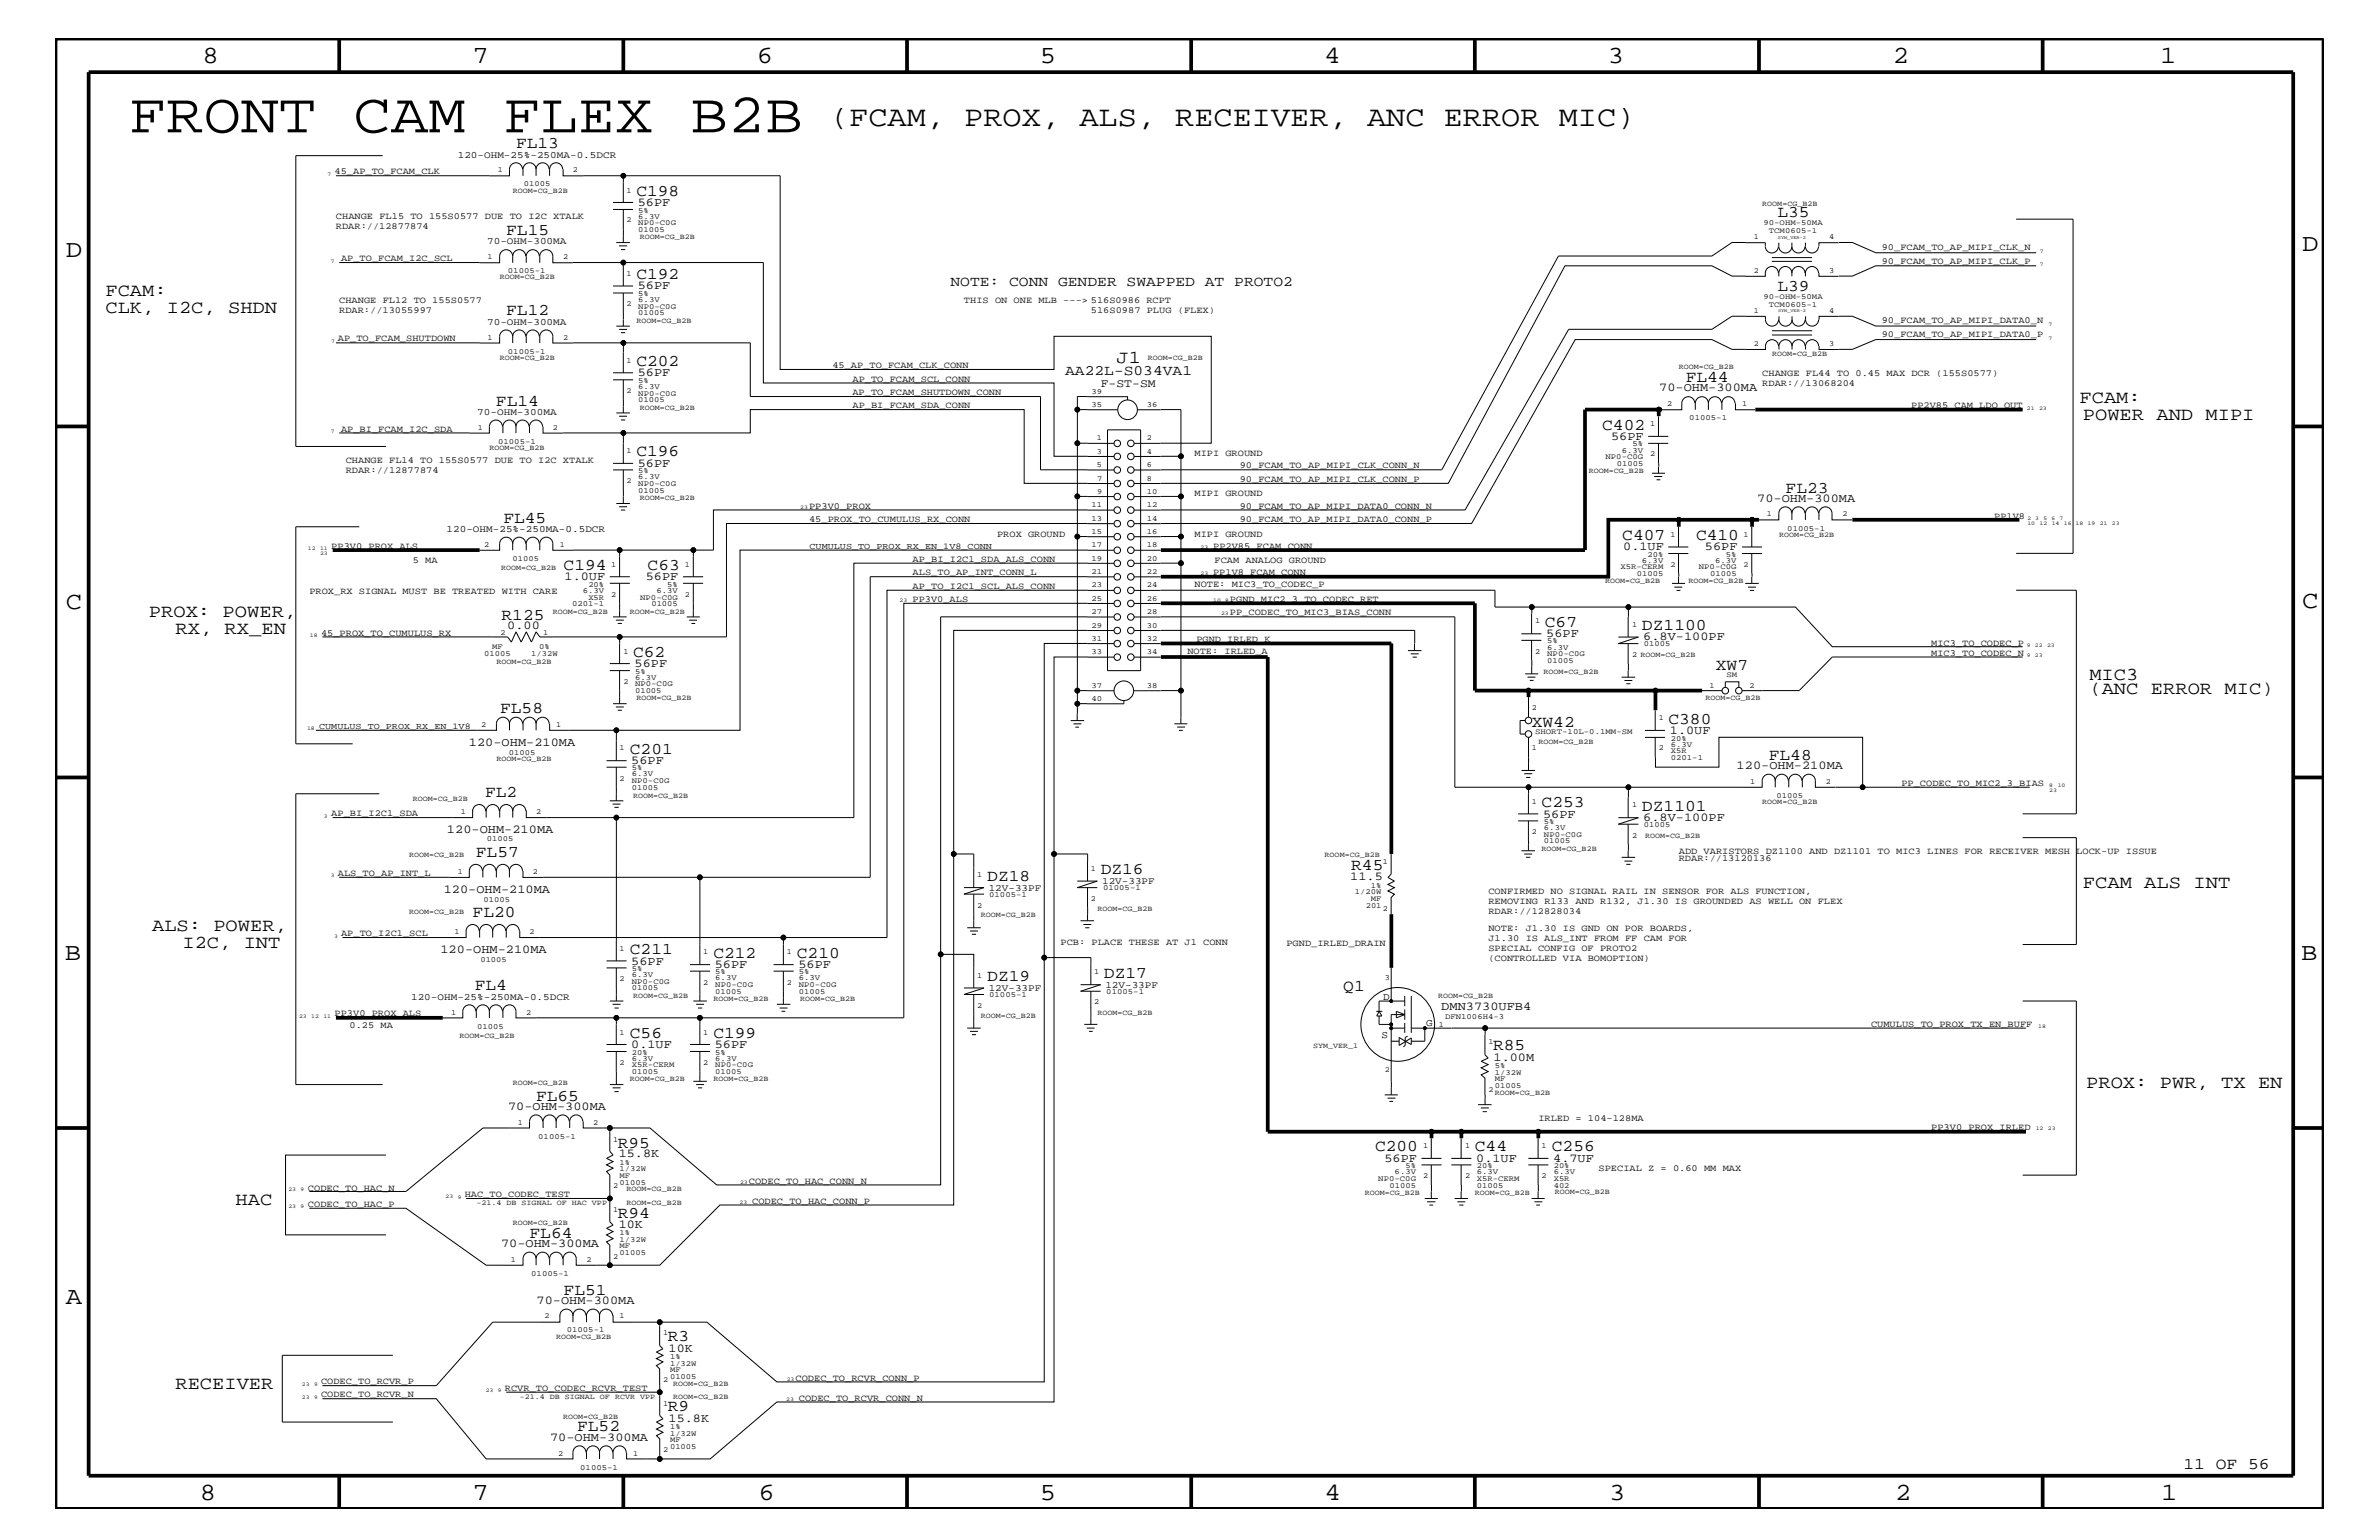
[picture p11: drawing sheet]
<svg xmlns="http://www.w3.org/2000/svg" width="432mm" height="279mm" viewBox="0 0 432 279" stroke-linecap="round" stroke-linejoin="round" font-family="sans-serif">
<defs><g id="words">
<text font-size="10.2" x="23.4" y="24">FRONT CAM FLEX B2B</text>
<text font-size="5.3" x="150.7" y="22.8">(FCAM, PROX, ALS, RECEIVER, ANC ERROR MIC)</text>
<g font-size="4.5">
<text x="36.8" y="11.4">8</text>
<text x="85.8" y="11.4">7</text>
<text x="137.4" y="11.4">6</text>
<text x="188.8" y="11.4">5</text>
<text x="240.3" y="11.4">4</text>
<text x="291.8" y="11.4">3</text>
<text x="343.6" y="11.4">2</text>
<text x="392.1" y="11.4">1</text>
<text x="11.9" y="46.7">D</text>
<text x="417.8" y="45.6">D</text>
<text x="11.9" y="110.6">C</text>
<text x="417.8" y="110.3">C</text>
<text x="11.8" y="174.3">B</text>
<text x="417.7" y="174.2">B</text>
<text x="11.9" y="236.7">A</text>
<text x="36.2" y="272.1">8</text>
<text x="85.8" y="272.1">7</text>
<text x="137.7" y="272.1">6</text>
<text x="188.8" y="272.1">5</text>
<text x="240.4" y="272.1">4</text>
<text x="292.1" y="272.1">3</text>
<text x="344" y="272.1">2</text>
<text x="392.3" y="272.1">1</text>
</g>
<g font-size="3.3">
<text x="19.1" y="53.7">FCAM:</text>
<text x="19.1" y="56.8">CLK, I2C, SHDN</text>
<text x="202.7" y="65.8">J1</text>
<text x="377.5" y="73.1">FCAM:</text>
<text x="378" y="76.2">POWER AND MIPI</text>
<text x="27" y="111.9">PROX: POWER,</text>
<text x="31.8" y="115">RX, RX_EN</text>
<text x="379.2" y="125.9">(ANC ERROR MIC)</text>
<text x="379.2" y="123.4">MIC3</text>
<text x="378" y="161">FCAM ALS INT</text>
<text x="27.6" y="168.9">ALS: POWER,</text>
<text x="33.1" y="172">I2C, INT</text>
<text x="378.6" y="197.4">PROX: PWR, TX EN</text>
<text x="42.8" y="218.6">HAC</text>
<text x="31.8" y="252">RECEIVER</text>
</g>
<g font-size="3">
<text x="93.7" y="26.9">FL13</text>
<text x="115.5" y="35.5">C198</text>
<text x="322.6" y="39.4">L35</text>
<text x="91.9" y="42.6">FL15</text>
<text x="115.5" y="50.7">C192</text>
<text x="322.6" y="52.7">L39</text>
<text x="91.9" y="57.2">FL12</text>
<text x="115.5" y="66.4">C202</text>
<text x="306" y="69.3">FL44</text>
<text x="90" y="73.6">FL14</text>
<text x="290.8" y="78">C402</text>
<text x="115.5" y="82.8">C196</text>
<text x="324.1" y="89.4">FL23</text>
<text x="91.4" y="94.8">FL45</text>
<text x="294.5" y="97.9">C407</text>
<text x="307.8" y="97.9">C410</text>
<text x="102.3" y="103.4">C194</text>
<text x="117.5" y="103.4">C63</text>
<text x="91" y="112.5">R125</text>
<text x="280.4" y="113.7">C67</text>
<text x="114.9" y="119.2">C62</text>
<text x="298" y="114.4">DZ1100</text>
<text x="311.4" y="121.5">XW7</text>
<text x="90.8" y="129.4">FL58</text>
<text x="278" y="131.8">XW42</text>
<text x="302.8" y="131.3">C380</text>
<text x="114.3" y="136.8">C201</text>
<text x="321.1" y="137.8">FL48</text>
<text x="88" y="144.5">FL2</text>
<text x="279.8" y="146.5">C253</text>
<text x="298" y="147.1">DZ1101</text>
<text x="86.4" y="155.4">FL57</text>
<text x="179.2" y="159.8">DZ18</text>
<text x="199.8" y="158.6">DZ16</text>
<text x="245.3" y="157.9">R45</text>
<text x="85.8" y="166.4">FL20</text>
<text x="114.3" y="173.1">C211</text>
<text x="129.5" y="173.7">C212</text>
<text x="144.6" y="173.7">C210</text>
<text x="86.2" y="179.7">FL4</text>
<text x="179.2" y="178">DZ19</text>
<text x="200.4" y="177.4">DZ17</text>
<text x="243.8" y="179.8">Q1</text>
<text x="114.3" y="188.3">C56</text>
<text x="129.5" y="188.3">C199</text>
<text x="271" y="190.6">R85</text>
<text x="97.3" y="199.7">FL65</text>
<text x="112.1" y="208.2">R95</text>
<text x="249.6" y="208.9">C200</text>
<text x="267.7" y="208.9">C44</text>
<text x="281.7" y="208.9">C256</text>
<text x="112.1" y="220.9">R94</text>
<text x="96.1" y="224.6">FL64</text>
<text x="102.3" y="234.9">FL51</text>
<text x="121.2" y="243.4">R3</text>
<text x="121.2" y="256.1">R9</text>
<text x="104.8" y="259.7">FL52</text>
<text x="396.3" y="266.5">11 OF 56</text>
</g>
<g font-size="2.6">
<text x="172.5" y="51.9">NOTE: CONN GENDER SWAPPED AT PROTO2</text>
<text x="193.3" y="68">AA22L-S034VA1</text>
</g>
<g font-size="2.2">
<text x="115.8" y="37.3">56PF</text>
<text x="115.8" y="52.5">56PF</text>
<text x="115.8" y="68.3">56PF</text>
<text x="301.2" y="71">70-OHM-300MA</text>
<text x="292.4" y="79.8">56PF</text>
<text x="115.8" y="84.6">56PF</text>
<text x="318.9" y="91.1">70-OHM-300MA</text>
<text x="294.6" y="99.8">0.1UF</text>
<text x="309.5" y="99.8">56PF</text>
<text x="102.5" y="105.2">1.0UF</text>
<text x="117.2" y="105.2">56PF</text>
<text x="92.1" y="114.2">0.00</text>
<text x="280.7" y="115.6">56PF</text>
<text x="298.3" y="116.1">6.8V-100PF</text>
<text x="115.2" y="121">56PF</text>
<text x="85.1" y="135.3">120-OHM-210MA</text>
<text x="303.1" y="133.2">1.0UF</text>
<text x="114.6" y="138.6">56PF</text>
<text x="315.2" y="139.5">120-OHM-210MA</text>
<text x="280.1" y="148.3">56PF</text>
<text x="298.3" y="148.9">6.8V-100PF</text>
<text x="81.1" y="151">120-OHM-210MA</text>
<text x="80.5" y="162">120-OHM-210MA</text>
<text x="245.1" y="159.7">11.5</text>
<text x="79.9" y="172.9">120-OHM-210MA</text>
<text x="114.6" y="175">56PF</text>
<text x="129.7" y="175.6">56PF</text>
<text x="144.9" y="175.6">56PF</text>
<text x="261.6" y="183.2">DMN3730UFB4</text>
<text x="114.6" y="190.2">0.1UF</text>
<text x="129.7" y="190.2">56PF</text>
<text x="271.1" y="192.5">1.00M</text>
<text x="92.2" y="201.4">70-OHM-300MA</text>
<text x="112.3" y="210">15.8K</text>
<text x="251.3" y="210.7">56PF</text>
<text x="268" y="210.7">0.1UF</text>
<text x="281.9" y="210.7">4.7UF</text>
<text x="91" y="226.2">70-OHM-300MA</text>
<text x="112.3" y="222.8">10K</text>
<text x="97.4" y="236.6">70-OHM-300MA</text>
<text x="121.4" y="245.2">10K</text>
<text x="121.4" y="257.9">15.8K</text>
<text x="99.8" y="261.4">70-OHM-300MA</text>
</g>
<text font-size="2.1" x="199.8" y="70.2">F-ST-SM</text>
<g font-size="1.9">
<text x="251.1" y="181.4">D</text>
<text x="250.7" y="188.3">S</text>
<text x="258.9" y="186.1">G</text>
</g>
<g font-size="1.8">
<text x="83.1" y="28.6">120-OHM-25%-250MA-0.5DCR</text>
<text x="88.4" y="44.3">70-OHM-300MA</text>
<text x="88.4" y="58.9">70-OHM-300MA</text>
<text x="86.6" y="75.3">70-OHM-300MA</text>
<text x="81" y="96.5">120-OHM-25%-250MA-0.5DCR</text>
<text x="179.5" y="161.6">12V-33PF</text>
<text x="200" y="160.4">12V-33PF</text>
<text x="179.5" y="179.8">12V-33PF</text>
<text x="200.6" y="179.2">12V-33PF</text>
<text x="74.6" y="181.4">120-OHM-25%-250MA-0.5DCR</text>
</g>
<g font-size="1.7">
<text x="60.7" y="31.6">45_AP_TO_FCAM_CLK</text>
<text x="61" y="39.8">CHANGE FL15 TO 155S0577 DUE TO I2C XTALK</text>
<text x="61" y="41.6">RDAR://12877874</text>
<text x="61.9" y="47.4">AP_TO_FCAM_I2C_SCL</text>
<text x="341.5" y="45.4">90_FCAM_TO_AP_MIPI_CLK_N</text>
<text x="341.5" y="47.8">90_FCAM_TO_AP_MIPI_CLK_P</text>
<text x="61.6" y="56.8">RDAR://13055997</text>
<text x="61.6" y="54.9">CHANGE FL12 TO 155S0577</text>
<text x="175" y="54.9">THIS ON ONE MLB ---&gt; 516S0986 RCPT</text>
<text x="198" y="56.8">516S0987 PLUG (FLEX)</text>
<text x="341.5" y="58.6">90_FCAM_TO_AP_MIPI_DATA0_N</text>
<text x="61.3" y="61.9">AP_TO_FCAM_SHUTDOWN</text>
<text x="341.5" y="61.1">90_FCAM_TO_AP_MIPI_DATA0_P</text>
<text x="151.1" y="66.8">45_AP_TO_FCAM_CLK_CONN</text>
<text x="154.7" y="71.7">AP_TO_FCAM_SHUTDOWN_CONN</text>
<text x="154.7" y="69.2">AP_TO_FCAM_SCL_CONN</text>
<text x="319.9" y="68.3">CHANGE FL44 TO 0.45 MAX DCR (155S0577)</text>
<text x="319.9" y="70.1">RDAR://13068204</text>
<text x="154.7" y="74.1">AP_BI_FCAM_SDA_CONN</text>
<text x="346.9" y="74.1">PP2V85_CAM_LDO_OUT</text>
<text x="61.9" y="78.3">AP_BI_FCAM_I2C_SDA</text>
<text x="216.8" y="82.8">MIPI GROUND</text>
<text x="62.8" y="84.1">CHANGE FL14 TO 155S0577 DUE TO I2C XTALK</text>
<text x="62.8" y="85.8">RDAR://12877874</text>
<text x="225" y="85">90_FCAM_TO_AP_MIPI_CLK_CONN_N</text>
<text x="225" y="87.4">90_FCAM_TO_AP_MIPI_CLK_CONN_P</text>
<text x="146.8" y="94.7">45_PROX_TO_CUMULUS_RX_CONN</text>
<text x="146.8" y="92.3">PP3V0_PROX</text>
<text x="216.8" y="90.1">MIPI GROUND</text>
<text x="225" y="94.7">90_FCAM_TO_AP_MIPI_DATA0_CONN_P</text>
<text x="225" y="92.3">90_FCAM_TO_AP_MIPI_DATA0_CONN_N</text>
<text x="362" y="94.1">PP1V8</text>
<text x="60.1" y="99.6">PP3V0_PROX_ALS</text>
<text x="181" y="97.3">PROX GROUND</text>
<text x="216.8" y="97.3">MIPI GROUND</text>
<text x="220.2" y="99.6">PP2V85_FCAM_CONN</text>
<text x="56.1" y="107.7">PROX_RX SIGNAL MUST BE TREATED WITH CARE</text>
<text x="74.9" y="102.2">5 MA</text>
<text x="165.7" y="102">AP_BI_I2C1_SDA_ALS_CONN</text>
<text x="165.7" y="106.8">AP_TO_I2C1_SCL_ALS_CONN</text>
<text x="165.7" y="104.4">ALS_TO_AP_INT_CONN_L</text>
<text x="216.8" y="106.5">NOTE: MIC3_TO_CODEC_P</text>
<text x="220.2" y="104.4">PP1V8_FCAM_CONN</text>
<text x="220.4" y="102.2">FCAM ANALOG GROUND</text>
<text x="165.6" y="109.3">PP3V0_ALS</text>
<text x="223.2" y="109.3">PGND_MIC2_3_TO_CODEC_RET</text>
<text x="223.2" y="111.7">PP_CODEC_TO_MIC3_BIAS_CONN</text>
<text x="58.3" y="115.3">45_PROX_TO_CUMULUS_RX</text>
<text x="215.5" y="118.6">NOTE: IRLED_A</text>
<text x="217.1" y="116.5">PGND_IRLED_K</text>
<text x="350.5" y="117.2">MIC3_TO_CODEC_P</text>
<text x="350.5" y="118.9">MIC3_TO_CODEC_N</text>
<text x="345.1" y="142.6">PP_CODEC_TO_MIC2_3_BIAS</text>
<text x="60.1" y="148.1">AP_BI_I2C1_SDA</text>
<text x="304.7" y="154.9">ADD VARISTORS DZ1100 AND DZ1101 TO MIC3 LINES FOR RECEIVER MESH LOCK-UP ISSUE</text>
<text x="61.3" y="159">ALS_TO_AP_INT_L</text>
<text x="304.7" y="156.2">RDAR://13120136</text>
<text x="270.2" y="165.9">RDAR://12828034</text>
<text x="270.2" y="164.1">REMOVING R133 AND R132, J1.30 IS GROUNDED AS WELL ON FLEX</text>
<text x="270.2" y="162.2">CONFIRMED NO SIGNAL RAIL IN SENSOR FOR ALS FUNCTION,</text>
<text x="61.9" y="169.8">AP_TO_I2C1_SCL</text>
<text x="192.5" y="171.4">PCB: PLACE THESE AT J1 CONN</text>
<text x="233.5" y="171.7">PGND_IRLED_DRAIN</text>
<text x="270.2" y="170.7">J1.30 IS ALS_INT FROM FF CAM FOR</text>
<text x="270.2" y="172.6">SPECIAL CONFIG OF PROTO2</text>
<text x="270.2" y="168.9">NOTE: J1.30 IS GND ON POR BOARDS,</text>
<text x="270.2" y="174.3">(CONTROLLED VIA BOMOPTION)</text>
<text x="60.7" y="184.4">PP3V0_PROX_ALS</text>
<text x="63.4" y="186.5">0.25 MA</text>
<text x="339.6" y="186.3">CUMULUS_TO_PROX_TX_EN_BUFF</text>
<text x="279.2" y="203.5">IRLED = 104-128MA</text>
<text x="350.5" y="205.1">PP3V0_PROX_IRLED</text>
<text x="55.9" y="216">CODEC_TO_HAC_N</text>
<text x="135.9" y="214.7">CODEC_TO_HAC_CONN_N</text>
<text x="290.1" y="212.5">SPECIAL Z = 0.60 MM MAX</text>
<text x="55.9" y="219">CODEC_TO_HAC_P</text>
<text x="84.3" y="217.2">HAC_TO_CODEC_TEST</text>
<text x="136.5" y="218.4">CODEC_TO_HAC_CONN_P</text>
<text x="58.3" y="251.1">CODEC_TO_RCVR_P</text>
<text x="144.4" y="250.5">CODEC_TO_RCVR_CONN_P</text>
<text x="58.3" y="253.5">CODEC_TO_RCVR_N</text>
<text x="91.6" y="252.3">RCVR_TO_CODEC_RCVR_TEST</text>
<text x="145" y="254.2">CODEC_TO_RCVR_CONN_N</text>
</g>
<g font-size="1.6">
<text x="146.9" y="99.6">CUMULUS_TO_PROX_RX_EN_1V8_CONN</text>
<text x="57.9" y="132.3">CUMULUS_TO_PROX_RX_EN_1V8</text>
</g>
<g font-size="1.4">
<text x="90.4" y="31.3">1</text>
<text x="93.1" y="34.9">ROOM=CG_B2B</text>
<text x="95.1" y="33.8">01005</text>
<text x="104" y="31.3">2</text>
<text x="113.7" y="34.9">1</text>
<text x="113.7" y="40.4">2</text>
<text x="115.9" y="40.9">NP0-C0G</text>
<text x="115.9" y="38.6">5%</text>
<text x="115.9" y="39.7">6.3V</text>
<text x="319.9" y="37.3">ROOM=CG_B2B</text>
<text x="320.1" y="40.9">90-OHM-50MA</text>
<text x="88.5" y="47">1</text>
<text x="102.2" y="47">2</text>
<text x="115.9" y="42">01005</text>
<text x="116.1" y="43.4">ROOM=CG_B2B</text>
<text x="318.3" y="43.4">1</text>
<text x="321.1" y="42.3">TCM0605-1</text>
<text x="332" y="43.4">4</text>
<text x="90.7" y="50.7">ROOM=CG_B2B</text>
<text x="92.2" y="49.6">01005-1</text>
<text x="113.7" y="50.1">1</text>
<text x="115.9" y="53.7">5%</text>
<text x="318.3" y="49.5">2</text>
<text x="332" y="49.5">3</text>
<text x="113.7" y="55.5">2</text>
<text x="115.5" y="58.6">ROOM=CG_B2B</text>
<text x="115.9" y="56">NP0-C0G</text>
<text x="115.9" y="54.8">6.3V</text>
<text x="115.9" y="57.2">01005</text>
<text x="318.3" y="56.8">1</text>
<text x="320.1" y="54.2">90-OHM-50MA</text>
<text x="321.1" y="55.7">TCM0605-1</text>
<text x="332" y="56.8">4</text>
<text x="88.5" y="61.6">1</text>
<text x="90.7" y="65.3">ROOM=CG_B2B</text>
<text x="92.2" y="64.2">01005-1</text>
<text x="102.2" y="61.6">2</text>
<text x="113.7" y="65.8">1</text>
<text x="208.3" y="65.3">ROOM=CG_B2B</text>
<text x="318.3" y="62.8">2</text>
<text x="321.7" y="64.7">ROOM=CG_B2B</text>
<text x="332" y="62.8">3</text>
<text x="113.7" y="71.3">2</text>
<text x="115.9" y="71.8">NP0-C0G</text>
<text x="115.9" y="70.6">6.3V</text>
<text x="115.9" y="69.5">5%</text>
<text x="198.1" y="71.4">39</text>
<text x="304.7" y="67">ROOM=CG_B2B</text>
<text x="86.7" y="78">1</text>
<text x="100.4" y="77.9">2</text>
<text x="115.9" y="73">01005</text>
<text x="116.1" y="74.3">ROOM=CG_B2B</text>
<text x="198.1" y="73.8">35</text>
<text x="208.2" y="73.8">36</text>
<text x="299.5" y="77.4">1</text>
<text x="302.6" y="73.7">2</text>
<text x="306.6" y="76.3">01005-1</text>
<text x="316.2" y="73.7">1</text>
<text x="88.8" y="81.6">ROOM=CG_B2B</text>
<text x="90.4" y="80.5">01005-1</text>
<text x="113.7" y="82.2">1</text>
<text x="199.1" y="79.9">1</text>
<text x="199.1" y="82.4">3</text>
<text x="208.2" y="79.9">2</text>
<text x="208.2" y="82.4">4</text>
<text x="291.4" y="83.3">NP0-C0G</text>
<text x="294.4" y="82.1">6.3V</text>
<text x="296.3" y="81">5%</text>
<text x="299.5" y="82.8">2</text>
<text x="113.7" y="87.7">2</text>
<text x="115.9" y="88.1">NP0-C0G</text>
<text x="115.9" y="86.9">6.3V</text>
<text x="115.9" y="85.8">5%</text>
<text x="115.9" y="89.4">01005</text>
<text x="199.1" y="84.7">5</text>
<text x="199.1" y="87.2">7</text>
<text x="199.1" y="89.6">9</text>
<text x="208.2" y="89.6">10</text>
<text x="208.2" y="84.7">6</text>
<text x="208.2" y="87.2">8</text>
<text x="288.4" y="85.8">ROOM=CG_B2B</text>
<text x="293.4" y="84.5">01005</text>
<text x="116.1" y="90.7">ROOM=CG_B2B</text>
<text x="198.1" y="94.5">13</text>
<text x="198.1" y="92">11</text>
<text x="208.2" y="92">12</text>
<text x="208.2" y="94.5">14</text>
<text x="320.7" y="93.7">1</text>
<text x="334.4" y="93.7">2</text>
<text x="87.9" y="99.2">2</text>
<text x="93" y="101.8">01005</text>
<text x="101.6" y="99.2">1</text>
<text x="198.1" y="96.8">15</text>
<text x="198.1" y="99.3">17</text>
<text x="198.1" y="101.7">19</text>
<text x="208.2" y="96.8">16</text>
<text x="208.2" y="99.3">18</text>
<text x="208.2" y="101.8">20</text>
<text x="299" y="101">20%</text>
<text x="303.2" y="97.3">1</text>
<text x="313.3" y="101">5%</text>
<text x="316.5" y="97.3">1</text>
<text x="322.9" y="97.3">ROOM=CG_B2B</text>
<text x="324.4" y="96.2">01005-1</text>
<text x="91" y="103.4">ROOM=CG_B2B</text>
<text x="105.8" y="107.5">6.3V</text>
<text x="106.8" y="106.5">20%</text>
<text x="110.9" y="102.9">1</text>
<text x="119.2" y="107.5">6.3V</text>
<text x="121.1" y="106.5">5%</text>
<text x="124.3" y="102.9">1</text>
<text x="198.1" y="106.6">23</text>
<text x="198.1" y="104.1">21</text>
<text x="208.2" y="104.1">22</text>
<text x="208.2" y="106.6">24</text>
<text x="291.3" y="105.8">ROOM=CG_B2B</text>
<text x="294.1" y="103.3">X5R-CERM</text>
<text x="297.1" y="104.5">01005</text>
<text x="298" y="102.1">6.3V</text>
<text x="303.2" y="102.9">2</text>
<text x="306.5" y="105.8">ROOM=CG_B2B</text>
<text x="308.3" y="103.3">NP0-C0G</text>
<text x="310.4" y="104.5">01005</text>
<text x="311.3" y="102.1">6.3V</text>
<text x="316.5" y="102.9">2</text>
<text x="100.4" y="111.3">ROOM=CG_B2B</text>
<text x="103.8" y="110">0201-1</text>
<text x="106.8" y="108.8">X5R</text>
<text x="110.9" y="108.3">2</text>
<text x="114.3" y="111.3">ROOM=CG_B2B</text>
<text x="116.2" y="108.8">NP0-C0G</text>
<text x="118.2" y="110">01005</text>
<text x="124.3" y="108.3">2</text>
<text x="198.1" y="109">25</text>
<text x="198.1" y="111.4">27</text>
<text x="198.1" y="113.9">29</text>
<text x="208.2" y="109">26</text>
<text x="208.2" y="111.4">28</text>
<text x="208.2" y="113.9">30</text>
<text x="278.6" y="113.1">1</text>
<text x="296.2" y="113.7">1</text>
<text x="87.9" y="118.9">01005</text>
<text x="89.3" y="117.8">MF</text>
<text x="90.9" y="115.2">2</text>
<text x="96.4" y="118.9">1/32W</text>
<text x="97.9" y="117.8">0%</text>
<text x="98.6" y="115.2">1</text>
<text x="113.1" y="118.6">1</text>
<text x="198.1" y="118.7">33</text>
<text x="198.1" y="116.3">31</text>
<text x="208.2" y="116.3">32</text>
<text x="208.2" y="118.7">34</text>
<text x="278.6" y="118.6">2</text>
<text x="280.8" y="119">NP0-C0G</text>
<text x="280.8" y="117.8">6.3V</text>
<text x="280.8" y="116.7">5%</text>
<text x="296.2" y="119.2">2 ROOM=CG_B2B</text>
<text x="298.4" y="117.3">01005</text>
<text x="90.1" y="120.4">ROOM=CG_B2B</text>
<text x="113.1" y="124">2</text>
<text x="115.3" y="123.3">6.3V</text>
<text x="115.3" y="124.5">NP0-C0G</text>
<text x="115.3" y="122.2">5%</text>
<text x="115.3" y="125.7">01005</text>
<text x="198.1" y="124.8">37</text>
<text x="208.2" y="124.8">38</text>
<text x="280.1" y="122.2">ROOM=CG_B2B</text>
<text x="280.8" y="120.3">01005</text>
<text x="310.3" y="124.9">1</text>
<text x="313.4" y="122.8">SM</text>
<text x="317.6" y="124.9">2</text>
<text x="87.3" y="131.9">2</text>
<text x="100.9" y="131.9">1</text>
<text x="115.5" y="127.1">ROOM=CG_B2B</text>
<text x="198.1" y="127.2">40</text>
<text x="278" y="128.9">2</text>
<text x="301.1" y="130.7">1</text>
<text x="309.5" y="127.1">ROOM=CG_B2B</text>
<text x="90.1" y="138">ROOM=CG_B2B</text>
<text x="92.4" y="136.9">01005</text>
<text x="112.5" y="136.1">1</text>
<text x="278" y="136.1">1</text>
<text x="278.6" y="133.2">SHORT-10L-0.1MM-SM</text>
<text x="279.2" y="135">ROOM=CG_B2B</text>
<text x="301.1" y="136.1">2</text>
<text x="303.3" y="137.8">0201-1</text>
<text x="303.3" y="135.5">6.3V</text>
<text x="303.3" y="136.6">X5R</text>
<text x="303.3" y="134.4">20%</text>
<text x="112.5" y="141.6">2</text>
<text x="114.7" y="142.1">NP0-C0G</text>
<text x="114.7" y="140.9">6.3V</text>
<text x="114.7" y="139.8">5%</text>
<text x="114.7" y="143.3">01005</text>
<text x="317.7" y="142.2">1</text>
<text x="331.4" y="142.2">2</text>
<text x="74.9" y="145.3">ROOM=CG_B2B</text>
<text x="83.7" y="147.7">1</text>
<text x="97.3" y="147.6">2</text>
<text x="114.9" y="144.7">ROOM=CG_B2B</text>
<text x="278" y="145.9">1</text>
<text x="280.2" y="149.5">5%</text>
<text x="296.2" y="146.5">1</text>
<text x="319.9" y="145.9">ROOM=CG_B2B</text>
<text x="322.5" y="144.8">01005</text>
<text x="74.3" y="155.5">ROOM=CG_B2B</text>
<text x="88.4" y="152.7">01005</text>
<text x="240.4" y="155.5">ROOM=CG_B2B</text>
<text x="278" y="151.3">2</text>
<text x="279.8" y="154.3">ROOM=CG_B2B</text>
<text x="280.2" y="151.8">NP0-C0G</text>
<text x="280.2" y="150.6">6.3V</text>
<text x="280.2" y="153">01005</text>
<text x="296.2" y="152">2</text>
<text x="298.4" y="150">01005</text>
<text x="298.6" y="152">ROOM=CG_B2B</text>
<text x="83.1" y="158.6">1</text>
<text x="96.7" y="158.6">2</text>
<text x="177.3" y="159.2">1</text>
<text x="198" y="158">1</text>
<text x="200.2" y="161.5">01005-1</text>
<text x="248.8" y="161">1%</text>
<text x="251" y="156.8">1</text>
<text x="74.3" y="165.9">ROOM=CG_B2B</text>
<text x="87.8" y="163.6">01005</text>
<text x="177.3" y="164.7">2</text>
<text x="178" y="166.5">ROOM=CG_B2B</text>
<text x="179.5" y="162.7">01005-1</text>
<text x="198" y="163.5">2</text>
<text x="199.2" y="165.3">ROOM=CG_B2B</text>
<text x="245.9" y="162.2">1/20W</text>
<text x="247.9" y="164.7">201</text>
<text x="248.8" y="163.5">MF</text>
<text x="251" y="165.3">2</text>
<text x="82.5" y="169.5">1</text>
<text x="96.1" y="169.5">2</text>
<text x="112.5" y="172.6">1</text>
<text x="127.6" y="173.1">1</text>
<text x="142.8" y="173.1">1</text>
<text x="87.2" y="174.5">01005</text>
<text x="112.5" y="178">2</text>
<text x="114.7" y="178.5">NP0-C0G</text>
<text x="114.7" y="177.3">6.3V</text>
<text x="114.7" y="176.2">5%</text>
<text x="114.7" y="179.7">01005</text>
<text x="127.6" y="178.6">2</text>
<text x="129.8" y="179.1">NP0-C0G</text>
<text x="129.8" y="177.9">6.3V</text>
<text x="129.8" y="176.8">5%</text>
<text x="142.8" y="178.6">2</text>
<text x="145" y="179.1">NP0-C0G</text>
<text x="145" y="177.9">6.3V</text>
<text x="145" y="176.8">5%</text>
<text x="177.3" y="177.4">1</text>
<text x="198.6" y="176.8">1</text>
<text x="251.4" y="177.9">3</text>
<text x="81.9" y="184.1">1</text>
<text x="95.5" y="184.1">2</text>
<text x="114.9" y="181">ROOM=CG_B2B</text>
<text x="129.5" y="181.6">ROOM=CG_B2B</text>
<text x="129.8" y="180.3">01005</text>
<text x="145" y="180.3">01005</text>
<text x="145.2" y="181.6">ROOM=CG_B2B</text>
<text x="177.3" y="182.9">2</text>
<text x="178" y="184.7">ROOM=CG_B2B</text>
<text x="179.5" y="180.9">01005-1</text>
<text x="198.6" y="182.2">2</text>
<text x="199.2" y="184.1">ROOM=CG_B2B</text>
<text x="200.8" y="180.3">01005-1</text>
<text x="261" y="181">ROOM=CG_B2B</text>
<text x="262.3" y="184.9">DFN1006H4-3</text>
<text x="83.4" y="188.3">ROOM=CG_B2B</text>
<text x="86.6" y="186.6">01005</text>
<text x="112.5" y="187.7">1</text>
<text x="114.7" y="191.4">20%</text>
<text x="127.6" y="187.7">1</text>
<text x="129.8" y="191.4">5%</text>
<text x="238.4" y="190.2">SYM_VER_1</text>
<text x="261.2" y="186.3">1</text>
<text x="270.2" y="189.5">1</text>
<text x="93.1" y="196.8">ROOM=CG_B2B</text>
<text x="112.5" y="193.1">2</text>
<text x="114.3" y="196.2">ROOM=CG_B2B</text>
<text x="114.7" y="192.5">6.3V</text>
<text x="114.7" y="193.6">X5R-CERM</text>
<text x="114.7" y="194.8">01005</text>
<text x="127.6" y="193.1">2</text>
<text x="129.5" y="196.2">ROOM=CG_B2B</text>
<text x="129.8" y="193.6">NP0-C0G</text>
<text x="129.8" y="194.8">01005</text>
<text x="129.8" y="192.5">6.3V</text>
<text x="251.4" y="194.5">2</text>
<text x="271.3" y="196.2">MF</text>
<text x="271.3" y="193.7">5%</text>
<text x="271.3" y="195">1/32W</text>
<text x="271.3" y="197.4">01005</text>
<text x="270.2" y="198">2</text>
<text x="271.3" y="198.6">ROOM=CG_B2B</text>
<text x="94" y="204.1">1</text>
<text x="97.7" y="206.6">01005-1</text>
<text x="107.6" y="204.1">2</text>
<text x="111.3" y="207.1">1</text>
<text x="258.3" y="208.3">1</text>
<text x="265.9" y="208.3">1</text>
<text x="279.8" y="208.3">1</text>
<text x="111.3" y="215.6">2</text>
<text x="112.5" y="213.8">MF</text>
<text x="112.5" y="211.3">1%</text>
<text x="112.5" y="212.5">1/32W</text>
<text x="112.5" y="215">01005</text>
<text x="250.2" y="214.2">NP0-C0G</text>
<text x="252.2" y="215.5">01005</text>
<text x="253.1" y="213">6.3V</text>
<text x="255.1" y="211.9">5%</text>
<text x="258.3" y="213.8">2</text>
<text x="265.9" y="213.8">2</text>
<text x="268" y="214.2">X5R-CERM</text>
<text x="268" y="213">6.3V</text>
<text x="268" y="215.5">01005</text>
<text x="268" y="211.9">20%</text>
<text x="279.8" y="213.8">2</text>
<text x="282" y="213">6.3V</text>
<text x="282" y="211.9">20%</text>
<text x="282" y="214.2">X5R</text>
<text x="282" y="215.5">402</text>
<text x="86.5" y="218.6">-21.4 DB SIGNAL OF HAC VPP</text>
<text x="111.3" y="219.8">1</text>
<text x="113.7" y="218.6">ROOM=CG_B2B</text>
<text x="113.7" y="216.2">ROOM=CG_B2B</text>
<text x="247.7" y="216.8">ROOM=CG_B2B</text>
<text x="267.7" y="216.8">ROOM=CG_B2B</text>
<text x="282.2" y="216.7">ROOM=CG_B2B</text>
<text x="93.1" y="222.3">ROOM=CG_B2B</text>
<text x="112.5" y="226.5">MF</text>
<text x="112.5" y="224">1%</text>
<text x="112.5" y="227.7">01005</text>
<text x="112.5" y="225.3">1/32W</text>
<text x="92.7" y="229">1</text>
<text x="96.4" y="231.5">01005-1</text>
<text x="106.5" y="229">2</text>
<text x="111.3" y="228.4">2</text>
<text x="98.8" y="239.2">2</text>
<text x="112.5" y="239.2">1</text>
<text x="100.9" y="242.8">ROOM=CG_B2B</text>
<text x="102.9" y="241.7">01005-1</text>
<text x="120.3" y="242.3">1</text>
<text x="120.3" y="250.7">2</text>
<text x="121.6" y="248.9">MF</text>
<text x="121.6" y="246.5">1%</text>
<text x="121.6" y="247.8">1/32W</text>
<text x="121.6" y="250.1">01005</text>
<text x="122.2" y="251.4">ROOM=CG_B2B</text>
<text x="94.3" y="253.8">-21.4 DB SIGNAL OF RCVR VPP</text>
<text x="102.2" y="257.4">ROOM=CG_B2B</text>
<text x="120.3" y="255">1</text>
<text x="122.2" y="253.8">ROOM=CG_B2B</text>
<text x="120.3" y="263.5">2</text>
<text x="121.6" y="259.3">1%</text>
<text x="121.6" y="261.6">MF</text>
<text x="121.6" y="260.5">1/32W</text>
<text x="121.6" y="262.9">01005</text>
<text x="101.3" y="264.1">2</text>
<text x="105.3" y="266.6">01005-1</text>
<text x="114.9" y="264.1">1</text>
</g>
<g font-size="1">
<text x="59.5" y="31.9">7</text>
<text x="60" y="47.6">7</text>
<text x="370.3" y="45.9">7</text>
<text x="370.3" y="48.2">7</text>
<text x="371.8" y="59.2">7</text>
<text x="60.1" y="62.2">7</text>
<text x="371.8" y="61.6">7</text>
<text x="367.9" y="74.3">21</text>
<text x="370.1" y="74.3">23</text>
<text x="60" y="78.6">7</text>
<text x="145.2" y="92.3">23</text>
<text x="368" y="94.3">2</text>
<text x="368" y="95.2">10</text>
<text x="369.4" y="94.3">3</text>
<text x="370.2" y="95.2">12</text>
<text x="370.9" y="94.3">5</text>
<text x="372.4" y="94.3">6</text>
<text x="372.4" y="95.2">14</text>
<text x="373.8" y="94.3">7</text>
<text x="374.6" y="95.2">16 18</text>
<text x="378.9" y="95.2">19</text>
<text x="381.1" y="95.2">21</text>
<text x="383.3" y="95.2">23</text>
<text x="55.9" y="99.8">12</text>
<text x="58.1" y="99.8">11</text>
<text x="58.1" y="100.7">23</text>
<text x="217.9" y="99.5">23</text>
<text x="217.9" y="104.4">23</text>
<text x="163.3" y="109.3">23</text>
<text x="220.2" y="109.3">10</text>
<text x="221.6" y="111.7">23</text>
<text x="222.4" y="109.3">8</text>
<text x="56.2" y="115.6">18</text>
<text x="367.9" y="117.3">9</text>
<text x="367.9" y="119.2">9</text>
<text x="369.3" y="117.3">22</text>
<text x="369.3" y="119.2">23</text>
<text x="371.5" y="117.3">23</text>
<text x="55.7" y="132.5">18</text>
<text x="372" y="142.8">8</text>
<text x="372" y="143.7">23</text>
<text x="373.5" y="142.8">10</text>
<text x="58.8" y="148.3">3</text>
<text x="60" y="159.2">3</text>
<text x="60.6" y="170.1">3</text>
<text x="54.3" y="184.7">23</text>
<text x="56.5" y="184.7">12</text>
<text x="58.7" y="184.7">11</text>
<text x="369.9" y="186.5">18</text>
<text x="369.5" y="205.1">12</text>
<text x="371.7" y="205.1">23</text>
<text x="134.3" y="214.7">23</text>
<text x="52.3" y="219.2">23</text>
<text x="52.3" y="216.2">23</text>
<text x="54.5" y="219.2">9</text>
<text x="54.5" y="216.2">9</text>
<text x="80.9" y="217.4">23</text>
<text x="83.1" y="217.4">9</text>
<text x="134.2" y="218.4">23</text>
<text x="54.8" y="251.4">23</text>
<text x="57" y="251.4">9</text>
<text x="142.8" y="250.5">23</text>
<text x="54.8" y="253.8">23</text>
<text x="57" y="253.8">9</text>
<text x="88.2" y="252.6">23</text>
<text x="90.4" y="252.6">9</text>
<text x="142.7" y="254.2">23</text>
</g>
<g font-size=".8">
<text x="322.7" y="43.4">SYM_VER-2</text>
<text x="322.7" y="56.6">SYM_VER-2</text>
</g>
</g></defs>
<g fill="none" stroke="#000" stroke-width=".18">
<path d="M69.4 28.2h-15.7v52.8h16.3M94.8 30.7a1.19 1.19 0 0 0-1.1-1.2 1.19 1.19 0 0 0-1.2 1.2v1.2h-31.5M97.3 30.7a1.19 1.19 0 0 1 1.2-1.2 1.19 1.19 0 0 1 1.2 1.2M97.3 30.7a1.19 1.19 0 0 0-1.2-1.2 1.19 1.19 0 0 0-1.2 1.2v1.2M97.3 30.7v1.2M102.1 30.7a1.19 1.19 0 0 0-1.2-1.2 1.19 1.19 0 0 0-1.1 1.2v1.2M102.2 30.7v1.2h10.9v4.8M111.3 36.7h3.6M111.3 38h3.6M113.1 38v6M113.1 31.9h28.5v35.1h49.7v-6h28.6v19.4h-9.2M365.9 39.8h10.4v60.6h-10.4"/>
<path d="M61.6 47.6h25.5M93.1 46.5a1.19 1.19 0 0 0-1.2-1.2 1.19 1.19 0 0 0-1.2 1.2v1.2h-3.7M93.1 46.5v1.2M93.1 46.5a1.19 1.19 0 0 1 1.1-1.2 1.19 1.19 0 0 1 1.2 1.2M97.9 46.5a1.19 1.19 0 0 0-1.2-1.2 1.19 1.19 0 0 0-1.2 1.2v1.2M98 47.7v-1.2a1.19 1.19 0 0 1 1.2-1.2 1.19 1.19 0 0 1 1.1 1.2v1.2h3.7M104 47.6h9.1v4.3M111.3 51.9h3.6M111.3 53.2h3.6M111.9 44h2.4M111.9 59.2h2.4M112.4 44.6h1.4"/>
<path d="M112.4 59.8h1.4M112.7 45.3h.8M113.1 53.2v6M113.1 47.6h25.5v21.9h52.7v13.3h6.1M316.8 57.4h3.6a1.28 1.28 0 0 0 .4 1.5 1.28 1.28 0 0 0 1.5 0l.4-.5 .1-.4M316.8 50.1h-2.4l-3.7-1.9h-26.7l-21.1 39.5h-52.2M316.8 57.4h-2.4l-3.7 2.3h-26l-18.8 32.8h-55.2M320.4 44.7a1.19 1.19 0 0 0 1.2 1.2 1.19 1.19 0 0 0 1.2-1.2M320.4 44.6v-.6h-6l-3.7 2.4h-27.8l-21.2 38.8h-51M321.6 47.4h7.3M321.6 46.7h7.3M322.8 49.5a1.19 1.19 0 0 0-1.2-1.2 1.19 1.19 0 0 0-1.2 1.2v.6h-3.6"/>
<path d="M322.9 44.7a1.19 1.19 0 0 0 1.2 1.2 1.19 1.19 0 0 0 1.1-1.2 1.19 1.19 0 0 0 1.2 1.2 1.19 1.19 0 0 0 1.2-1.2M322.9 44v.6M322.9 57.4a1.28 1.28 0 0 0 .4 1.5 1.28 1.28 0 0 0 1.5 0l.4-.5 .1-.4M325.2 49.5a1.19 1.19 0 0 0-1.1-1.2 1.19 1.19 0 0 0-1.2 1.2v.6M325.2 44v.6M325.2 49.5v.6M325.2 49.5a1.19 1.19 0 0 1 1.2-1.2 1.19 1.19 0 0 1 1.2 1.2M325.3 58a1.19 1.19 0 0 0 1.1 1.2 1.19 1.19 0 0 0 1.2-1.2M325.3 57.4v.6M327.7 44.7a1.19 1.19 0 0 0 1.2 1.2 1.19 1.19 0 0 0 1.2-1.2M327.7 44v.6M327.7 57.4a1.28 1.28 0 0 0 .4 1.5 1.28 1.28 0 0 0 1.5 0l.4-.5 .1-.4"/>
<path d="M330.1 49.5a1.19 1.19 0 0 0-1.2-1.2 1.19 1.19 0 0 0-1.2 1.2v.6M330.1 49.5v.6h3.6M333.7 44h-3.6v.6M333.7 57.4h-3.5v.6M333.8 57.4h2.4l4.2 1.8h29.2M333.8 44h2.4l4.2 1.9h29.2M369.6 48.2h-29.2l-4.2 1.9h-2.4M61 62.2h26.1M61.6 78.5h23.6M91.2 77.4a1.19 1.19 0 0 0-1.2-1.2 1.19 1.19 0 0 0-1.2 1.2v1.2h-3.6M93.1 61.1a1.19 1.19 0 0 0-1.2-1.2 1.19 1.19 0 0 0-1.2 1.2v1.1h-3.7M93.1 61.1v1.1"/>
<path d="M93.1 61.1a1.19 1.19 0 0 1 1.1-1.2 1.19 1.19 0 0 1 1.2 1.2M93.7 77.4a1.19 1.19 0 0 0-1.2-1.2 1.19 1.19 0 0 0-1.2 1.2v1.2M93.7 77.4v1.2M93.7 77.4a1.19 1.19 0 0 1 1.1-1.2 1.19 1.19 0 0 1 1.2 1.2M97.9 61.1a1.19 1.19 0 0 0-1.2-1.2 1.19 1.19 0 0 0-1.2 1.2v1.1M98 62.2v-1.1a1.19 1.19 0 0 1 1.2-1.2 1.19 1.19 0 0 1 1.1 1.2v1.1h3.7M98.5 77.4a1.19 1.19 0 0 0-1.2-1.2 1.19 1.19 0 0 0-1.2 1.2v1.2M98.6 77.4v1.2h3.6M102.2 78.5h10.9v5.6M104 62.2h9.1v5.4M111.3 67.6h3.6M111.3 68.9h3.6"/>
<path d="M111.9 74.9h2.4M112.4 75.5h1.4M112.7 60.4h.8M112.7 76.2h.8M113.1 68.9v6M113.1 62.2h23.1v9.7h52.7v13.3h8.5M113.1 78.5h23.1v-4.2h49.7v13.4h11.5M195.5 74.3v6.1h1.9M197.4 72h7.3v.6M197.4 74.3h5.4M197.4 71.9h-1.9v2.4h1.9M201 78h6v43.7h-6z"/>
<path d="M206.4 74.3h7.9v8.5h-3.6M299.2 79.2h3.6M301 75.5v3.7M307.6 73.2a1.19 1.19 0 0 0-1.2-1.2 1.19 1.19 0 0 0-1.1 1.2v1.1h-3.7M310.1 73.2a1.19 1.19 0 0 1 1.2-1.2 1.19 1.19 0 0 1 1.2 1.2M310.1 73.2a1.19 1.19 0 0 0-1.2-1.2 1.19 1.19 0 0 0-1.2 1.2v1.1M310.1 73.2v1.1M314.9 73.2a1.19 1.19 0 0 0-1.2-1.2 1.19 1.19 0 0 0-1.2 1.2v1.1M315 73.2v1.1h3.5M321.6 60.8h7.3M321.6 60h7.3M322.8 62.8a1.19 1.19 0 0 0-1.2-1.2 1.19 1.19 0 0 0-1.2 1.2v.6h-6l-3.7-1.8h-24.8l-18.8 33.4h-56.4"/>
<path d="M325.3 62.8a1.19 1.19 0 0 0-1.2-1.2 1.19 1.19 0 0 0-1.2 1.2v.6M325.3 62.8v.6M325.3 62.8a1.19 1.19 0 0 1 1.1-1.2 1.19 1.19 0 0 1 1.2 1.2M330.1 62.8a1.19 1.19 0 0 0-1.2-1.2 1.19 1.19 0 0 0-1.2 1.2v.6M369.6 61.6h-29.2l-4.2 1.8h-6v-.6M65.2 95.6h-11.5v39.3h10.3M93.1 98.6a1.19 1.19 0 0 0-1.2-1.1 1.19 1.19 0 0 0-1.2 1.1v1.2h-3.7M93.1 98.6v1.2M93.1 98.6a1.19 1.19 0 0 1 1.1-1.1 1.19 1.19 0 0 1 1.2 1.1M97.9 98.6a1.19 1.19 0 0 0-1.2-1.1 1.19 1.19 0 0 0-1.2 1.1v1.2M98 99.8v-1.2a1.19 1.19 0 0 1 1.2-1.1 1.19 1.19 0 0 1 1.1 1.1v1.2h3.7M111.3 84.1h3.6"/>
<path d="M111.3 85.3h3.6M111.9 91.3h2.4M112.4 91.9h1.4M112.5 99.8v1.2M112.7 92.5h.8M113.1 85.3v6M125.8 99.8v4.8M195.5 97.3v28h1.9M195.5 97.3h1.9M195.5 80.4v9.7h1.9M195.5 90.1v7.2M197.4 82.8h4.8"/>
<path d="M197.4 90.1h4.8M197.4 97.4h4.8M197.4 80.4h4.8M197.4 92.6h4.8M197.4 95h4.8M197.4 87.7h4.8M197.4 85.3h4.8M197.4 99.8h4.8M197.4 99.8h-63.1v32.7h-22.4M197.4 92.5h-67.9v7.3h-25.5M197.4 95h-65.5v20.6h-19.4v1.1M205.8 82.8h4.9"/>
<path d="M205.8 90.1h4.9M205.8 97.4h4.9M205.8 80.4h4.9M205.8 92.6h4.9M205.8 95h4.9M205.8 87.7h4.9M205.8 85.3h4.9M205.8 99.8h4.9M214.3 82.8v7.3h-3.6M214.3 90.1v7.2h-3.6M214.3 97.3v4.9h-3.6M299.2 80.4h3.6"/>
<path d="M299.8 85.9h2.4M300.3 86.5h1.4M300.7 87h.7M301 80.4v3.7M301 84.7v1.2M301.1 84.1v.5M302.8 99.2h3.6M304.7 95.6v3.6M316.2 99.2h3.6M318 95.6v3.6M325.2 93.1a1.19 1.19 0 0 0-1.1-1.1 1.19 1.19 0 0 0-1.2 1.1v1.2h-3.7M325.2 93.1v1.2"/>
<path d="M325.2 93.1a1.19 1.19 0 0 1 1.2-1.1 1.19 1.19 0 0 1 1.2 1.1M330.1 93.1a1.19 1.19 0 0 0-1.2-1.1 1.19 1.19 0 0 0-1.2 1.1v1.2M330.1 94.3v-1.2a1.19 1.19 0 0 1 1.2-1.1 1.19 1.19 0 0 1 1.2 1.1v1.2h3.7M58.5 115.6h33.6l.7 .9 .9-1.9 .9 1.9 .9-1.9 1 1.9 .8-1.9 .7 1h14.5M110.7 104.6h3.6M110.7 105.8h3.6M111.3 111.9h2.4M111.8 112.5h1.4M112.1 113.1h.8M112.5 116.8v3.6M112.5 101v3.6M112.5 105.8v3.7"/>
<path d="M112.5 110.7v1.2M112.5 109.5v1.2M124 105.8h3.6M124 104.6h3.6M124.7 111.9h2.3M125.1 112.5h1.4M125.5 113.1h.7M125.8 105.8v6.1M197.4 114.4h4.8M197.4 119.2h4.8M197.4 116.8h4.8M197.4 111.9h4.8"/>
<path d="M197.4 107.1h4.8M197.4 109.5h4.8M197.4 102.2h4.8M197.4 107.1h-36.4v63h-66.7v-1.2M197.4 102.2h-42.4v46.1h-55.8M197.4 109.5h-33.4v75.2h-37M197.4 111.9h-26.7v61.2M197.4 119.2h-6.1v135.2h-50.3l-12.1 10.3h-9.2M197.4 116.7h-7.9v134h-48.5l-12.7-10.8h-8.6M197.4 114.4h-24.3v104.2h-42.4l-11 10.9h-9M202.2 104.7l-44.3-.1v54.6h-30.9M205.8 114.4h4.9"/>
<path d="M205.8 119.2h4.9M205.8 116.8h4.9M205.8 111.9h4.9M205.8 107.1h4.9M205.8 109.5h4.9M205.8 104.7h4.9M205.8 102.2h4.9M210.7 114.4h46.1v2.3M210.7 107.1h60.6v3h6.7v1.2M210.7 111.9h53.4v30.9h13.3M214.3 102.2v23.1h-3.6M255.5 118h2.5"/>
<path d="M256.1 118.6h1.4M256.4 119.2h.8M256.7 116.8v1.2M276.1 115h3.7M276.1 116.2h3.7M278 111.3v3.7M278 116.2v3.6M278 110.1h17.6M278 119.8v2.5M293.7 115.6h3.7l-3.7 1.2h3.7M295.5 111.9v3.7M295.5 116.8v3.6"/>
<path d="M295.6 111.9v-1.8h30.3l6.7 7.2h34.5M302.8 100.4h3.6M303.5 105.8h2.3M303.9 106.5h1.4M304.3 107.1h.7M304.7 100.4v3.7M304.7 104.7v1.1M304.7 104v.6M316.2 100.4h3.6M316.8 105.8h2.4M317.3 106.5h1.4M317.6 107.1h.8"/>
<path d="M318 100.4v3.7M318 104.7v1.1M318 104v.6M365.9 107.1h11v40.6h-9.8M367.1 119.2h-34.5l-6 6.1h-6.7M57.3 132.5h29.2M92.5 131.3a1.19 1.19 0 0 1 1.2-1.2 1.19 1.19 0 0 1 1.1 1.2M92.5 131.3a1.19 1.19 0 0 0-1.2-1.2 1.19 1.19 0 0 0-1.2 1.2v1.2h-3.6M92.5 131.3v1.2M97.3 131.3a1.19 1.19 0 0 1 1.2-1.2 1.19 1.19 0 0 1 1.2 1.2M97.3 131.3a1.19 1.19 0 0 0-1.2-1.2 1.19 1.19 0 0 0-1.2 1.2v1.2M97.3 131.3v1.2"/>
<path d="M99.8 131.3v1.2h12.1v5.5M110.1 138h3.6M110.1 139.2h3.6M110.7 121.7h3.6M110.7 120.4h3.6M111.3 127.7h2.4M111.8 128.3h1.4M111.9 139.2v6.1M112.1 128.9h.8M112.5 121.7v3.6M112.5 126.5v1.2M112.5 125.3v1.2"/>
<path d="M194.3 130.7h2.5M194.8 131.3h1.5M195.2 131.9h.7M195.5 125.3v2.4h1.9M195.5 127.7v3M197.4 125.3h4.8M204 127.1v.6h-6.6M205.8 125.3h4.9M213.1 131.3h2.4M213.7 131.9h1.4M214 132.5h.7M214.3 130.1v1.2"/>
<path d="M214.3 125.3v4.8M276.2 139.8h2.4M276.8 122.3h2.4M276.8 130.7h-.9v2.5h.9M277.2 122.9h1.5M277.4 126.5v3.6M277.4 133.8v6M277.7 123.4h.6M294.3 122.9h2.5M294.8 123.5h1.5M295.2 124h.7M295.5 121.7v1.2"/>
<path d="M295.6 120.4v1.3M298.6 132.5h3.6M298.6 133.8h3.6M300.4 128.9v3.6M300.4 133.8v3.6M300.5 137.4v1.8h11.5v-5.4h26.1v9h30.3M308.9 125.3h3.7M313.2 124.6v-.9h2.4v.9M316.2 125.3h3.6M68.9 144h-15.2v52.8h15.7M85.8 147.1a1.19 1.19 0 0 1 1.2-1.1 1.19 1.19 0 0 1 1.2 1.1M85.8 147.1v1.2h-25.4"/>
<path d="M87.6 158a1.19 1.19 0 0 0-1.2-1.2 1.19 1.19 0 0 0-1.2 1.2v1.2h-23.6M88.2 147.1v1.2M88.2 147.1a1.19 1.19 0 0 1 1.2-1.1 1.19 1.19 0 0 1 1.2 1.1M90 158a1.19 1.19 0 0 0-1.2-1.2 1.19 1.19 0 0 0-1.2 1.2v1.2M90.7 147.1v1.2M90.7 147.1a1.19 1.19 0 0 1 1.2-1.1 1.19 1.19 0 0 1 1.2 1.1 1.19 1.19 0 0 1 1.2-1.1 1.19 1.19 0 0 1 1.1 1.1M92.5 158a1.19 1.19 0 0 0-1.2-1.2 1.19 1.19 0 0 0-1.2 1.2v1.2M92.5 158v1.2M92.5 158a1.19 1.19 0 0 1 1.2-1.2 1.19 1.19 0 0 1 1.1 1.2M93.1 147.1v1.2M94.9 158v1.2h32.1v12.2M95.5 147.1v1.2h3.7"/>
<path d="M110.7 145.3h2.4M111.2 145.9h1.4M111.5 146.5h.8M111.9 148.3v26M173.1 154.9h3.6v6.1M191.3 154.9h6.1v1.3M195.5 159.9h3.7l-3.7 1.1h3.7M197.4 156.2v3.7M252.5 155v3.6l-.6 .6 1.2 .7-1.2 .6 1.2 .6-1.2 .5 1.2 .6-.6 .6v3.1M275.6 148.9h3.6M275.6 147.7h3.6M276.1 154.4h2.5"/>
<path d="M276.7 154.9h1.4M276.7 140.4h1.4M277 155.5h.8M277 141.1h.8M277.4 148.9v5.5M293.7 148.4h3.7l-3.7 1.1h3.7M294.3 155.5h2.5M294.8 156.2h1.5M295.2 156.8h.7M295.5 144.7v3.7M295.5 149.5v3.7M295.5 154.4v1.1"/>
<path d="M295.6 142.8h-18.2v4.9M295.6 153.2v1.1M316.2 142.8h-20.6v1.9M322.2 141.7a1.19 1.19 0 0 0-1.2-1.2 1.19 1.19 0 0 0-1.2 1.2v1.1h-3.6M322.2 141.7v1.1M322.2 141.7a1.19 1.19 0 0 1 1.2-1.2 1.19 1.19 0 0 1 1.2 1.2M327 141.7a1.19 1.19 0 0 0-1.1-1.2 1.19 1.19 0 0 0-1.2 1.2v1.1M338.1 142.8h-8.6v-1.1a1.19 1.19 0 0 0-1.2-1.2 1.19 1.19 0 0 0-1.2 1.2v1.1M367.1 152h9.8v19.4h-9.8M87 168.9a1.19 1.19 0 0 0-1.2-1.2 1.19 1.19 0 0 0-1.2 1.2v1.2h-22.4M89.4 168.9a1.19 1.19 0 0 0-1.2-1.2 1.19 1.19 0 0 0-1.1 1.2v1.2M89.4 168.9v1.2"/>
<path d="M89.4 168.9a1.19 1.19 0 0 1 1.2-1.2 1.19 1.19 0 0 1 1.2 1.2M94.3 168.9a1.19 1.19 0 0 0-1.2-1.2 1.19 1.19 0 0 0-1.2 1.2v1.2M110.1 174.3h3.6M110.1 175.6h3.6M111.9 175.6v6M125.2 176.2h3.7M125.2 175h3.7M127 171.4v3.6M127 176.2v3.6M127 179.8v.6M140.4 176.2h3.6M140.4 175h3.6"/>
<path d="M142.2 176.2v6M142.2 170.1v4.9M175 161h3.6l-3.6 1.2h3.6M175 179.2h3.6l-3.6 1.2h3.6M175.6 168.3h2.4M176.1 168.9h1.4M176.4 169.5h.8M176.7 179.2v-6.1h-6v41.9h-40.6l-12.1-10.4h-7.3M176.7 162.2v6.1M189.5 173.7h8.5v1.3M196.1 167.1h2.5M196.1 178.7h3.7l-3.7 1.1h3.7"/>
<path d="M196.6 167.7h1.5M197 168.3h.7M197.4 161v3.7M197.4 165.9v1.2M197.4 164.7v1.2M198 175v3.7M198 179.8v3.7M252.5 175.6v6M86.4 183.5a1.19 1.19 0 0 0-1.2-1.2 1.19 1.19 0 0 0-1.2 1.2v1.2h-3.6M88.8 183.5a1.19 1.19 0 0 0-1.2-1.2 1.19 1.19 0 0 0-1.1 1.2v1.2M88.8 183.5v1.2M88.8 183.5a1.19 1.19 0 0 1 1.2-1.2 1.19 1.19 0 0 1 1.2 1.2"/>
<path d="M110.1 189.5h3.6M110.1 190.8h3.6M110.7 181.6h2.4M110.7 196.8h2.4M111.2 182.2h1.4M111.2 197.4h1.4M111.5 182.9h.8M111.5 198h.8M111.9 190.8v6M111.9 184.7h-18.2v-1.2a1.19 1.19 0 0 0-1.2-1.2 1.19 1.19 0 0 0-1.2 1.2v1.2M125.2 190.8h3.7M125.2 189.5h3.7"/>
<path d="M125.8 181.6h2.5M125.8 196.2h2.5M126.4 182.2h1.4M126.4 196.8h1.4M126.7 182.9h.8M126.7 197.4h.8M127 180.4v1.2M127 185.9v3.6M127 190.8v3.6M127 195v1.2M127 184.7h-15.1v4.8M127 184.7v1.1"/>
<path d="M127 194.4v.6M141 182.2h2.5M141.5 182.9h1.4M141.8 183.5h.7M175.6 186.5h2.4M176.1 187.1h1.4M176.4 187.7h.8M176.7 180.4v6.1M196.8 185.9h2.4M197.2 186.5h1.5M197.7 187.1h.6M198 184.7v1.2"/>
<path d="M198 183.5v1.2M249.8 183.5h1.1M250.3 184.3v1.6h2.2M251.3 198.6h2.4M251.8 199.2h1.5M252.2 199.8h.7M252.5 186.5h2.5M252.5 188.9h1.5M252.5 197.4v1.2M252.5 196.2v1.2M253.4 183.5l1.6 .6-1.6 .6zM254 188.2l2.2 1.3v-1.2l-2.2 1.4z"/>
<path d="M255 184.1h-2.5v12.1M255 180.7v1.9M255 183.1v1.9M255 185.6v1.8M255 181.6h-4.7v1.9l.5 .8h-.9l.4-.8M255.5 188l-.4 .2v1.5l-.4 .2M256.2 180.7v6.7M258.6 186.5v2.4h-2.4M269.5 187.7v3.7l.6 .6-1.3 .6 1.3 .5-1.3 .6 1.3 .7-1.3 .6 .7 .6v3M269.5 199.2v1.2M269.6 186.5v1.2M269.6 198.6v.6"/>
<path d="M367.1 181.6h9.8v31.6h-9.8M367.7 186.5h-111.5M56.1 219.2h17.6l14.5 10.3h6.7v-1.1a1.19 1.19 0 0 1 1.2-1.2 1.19 1.19 0 0 1 1.2 1.2M70 209.6h-18.2v14.4h18.2M98.5 203.5a1.19 1.19 0 0 0-1.2-1.2 1.19 1.19 0 0 0-1.2 1.2v1.2l-8.4-.1-14 11.6h-17.6M100.9 203.5a1.19 1.19 0 0 1 1.2-1.2 1.19 1.19 0 0 1 1.2 1.2M100.9 203.5a1.19 1.19 0 0 0-1.1-1.2 1.19 1.19 0 0 0-1.2 1.2v1.2M100.9 203.5v1.2M105.8 203.5a1.19 1.19 0 0 0-1.2-1.2 1.19 1.19 0 0 0-1.2 1.2v1.2M105.9 203.5v1.2l4.8-.1v4.3l.6 .7-1.2 .6 1.2 .5-1.2 .6 1.2 .6-1.2 .6 .6 .7v4.2h-26.1M110.7 217.4v4.3l.6 .6-1.2 .6 1.2 .6-1.2 .5 1.2 .7-1.2 .6 .6 .6v3.6h-6.1v-1.1a1.19 1.19 0 0 0-1.2-1.2 1.19 1.19 0 0 0-1.2 1.2v1.1M258 211.3h3.6"/>
<path d="M258 210.2h3.6M258.6 217.4h2.4M259 218h1.5M259.4 218.6h.7M259.8 206.5v3.7M259.8 211.3v3.7M259.8 216.2v1.2M259.8 215v1.2M263.4 210.2h3.7M263.4 211.3h3.7M264 217.4h2.5M264.5 218h1.5"/>
<path d="M264.9 218.6h.7M265.2 206.5v3.7M265.2 211.3v3.7M265.2 216.2v1.2M265.3 215v1.2M268.3 200.4h2.4M268.8 201h1.4M269.1 201.7h.8M277.4 210.2h3.6M277.4 211.3h3.6M278 217.4h2.4M278.5 218h1.4"/>
<path d="M278.8 218.6h.7M279.2 206.5v3.7M279.2 211.3v3.7M279.2 216.2v1.2M279.2 215v1.2M97.3 228.4a1.19 1.19 0 0 1 1.2-1.2 1.19 1.19 0 0 1 1.2 1.2M97.3 228.4v1.1M101.6 238.6v1.3h-12.2l-10.2 11.5h-20.7M101.6 238.7a1.19 1.19 0 0 1 1.2-1.2 1.19 1.19 0 0 1 1.2 1.2 1.19 1.19 0 0 1 1.2-1.2 1.19 1.19 0 0 1 1.2 1.2M102.1 228.4a1.19 1.19 0 0 0-1.2-1.2 1.19 1.19 0 0 0-1.1 1.2v1.1M104 238.6v1.3M106.4 238.7a1.19 1.19 0 0 1 1.2-1.2 1.19 1.19 0 0 1 1.2 1.2 1.19 1.19 0 0 1 1.2-1.2 1.19 1.19 0 0 1 1.2 1.2"/>
<path d="M106.4 238.6v1.3M108.8 238.6v1.3M111.3 238.6v1.3h8.4v4.2l.6 .6-1.2 .6 1.2 .6-1.2 .6 1.2 .6-1.2 .7 .6 .6v8.4l.6 .6-1.1 .6 1.1 .7-1.1 .6 1.1 .6-1.1 .6 .5 .6v3.6h-6v-1.2M58.5 253.8h20.7l9 10.9h15.8v-1.2a1.19 1.19 0 0 1 1.2-1.2 1.19 1.19 0 0 1 1.2 1.2M71.3 245.9h-20.1v12.1h20.1M91.9 252.6h27.8M108.8 263.5a1.19 1.19 0 0 1 1.2-1.2 1.19 1.19 0 0 1 1.2 1.2M108.8 263.5a1.19 1.19 0 0 0-1.2-1.2 1.19 1.19 0 0 0-1.2 1.2v1.2M108.8 263.5v1.2M113.6 263.5a1.19 1.19 0 0 0-1.1-1.2 1.19 1.19 0 0 0-1.2 1.2v1.2"/>
<circle cx="113.1" cy="31.9" r=".42"/>
<circle cx="113.1" cy="47.6" r=".42"/>
<circle cx="113.1" cy="78.5" r=".42"/>
<circle cx="113.1" cy="62.2" r=".42"/>
<circle cx="195.5" cy="74.3" r=".42"/>
<circle cx="204.7" cy="74.3" r="1.78"/>
<circle cx="301.1" cy="74.3" r=".42"/>
<circle cx="112.5" cy="99.8" r=".42"/>
<circle cx="125.8" cy="99.8" r=".42"/>
<circle cx="195.5" cy="97.3" r=".42"/>
<circle cx="195.5" cy="80.4" r=".42"/>
<circle cx="195.5" cy="90.1" r=".42"/>
<circle cx="202.8" cy="87.7" r=".59"/>
<circle cx="202.8" cy="99.8" r=".59"/>
<circle cx="202.8" cy="92.6" r=".59"/>
<circle cx="202.8" cy="82.8" r=".59"/>
<circle cx="202.8" cy="80.4" r=".59"/>
<circle cx="202.8" cy="90.1" r=".59"/>
<circle cx="202.8" cy="85.3" r=".59"/>
<circle cx="202.8" cy="95" r=".59"/>
<circle cx="202.8" cy="97.4" r=".59"/>
<circle cx="205.3" cy="92.6" r=".59"/>
<circle cx="205.3" cy="97.4" r=".59"/>
<circle cx="205.3" cy="95" r=".59"/>
<circle cx="205.3" cy="87.7" r=".59"/>
<circle cx="205.3" cy="90.1" r=".59"/>
<circle cx="205.3" cy="82.8" r=".59"/>
<circle cx="205.3" cy="85.3" r=".59"/>
<circle cx="205.3" cy="99.8" r=".59"/>
<circle cx="205.3" cy="80.4" r=".59"/>
<circle cx="214.3" cy="90.1" r=".42"/>
<circle cx="214.3" cy="97.3" r=".42"/>
<circle cx="214.3" cy="82.8" r=".42"/>
<circle cx="304.7" cy="94.3" r=".42"/>
<circle cx="318" cy="94.3" r=".42"/>
<circle cx="112.5" cy="115.6" r=".42"/>
<circle cx="202.8" cy="114.4" r=".59"/>
<circle cx="202.8" cy="104.7" r=".59"/>
<circle cx="202.8" cy="111.9" r=".59"/>
<circle cx="202.8" cy="109.5" r=".59"/>
<circle cx="202.8" cy="107.1" r=".59"/>
<circle cx="202.8" cy="119.2" r=".59"/>
<circle cx="202.8" cy="102.2" r=".59"/>
<circle cx="202.8" cy="116.8" r=".59"/>
<circle cx="205.3" cy="104.7" r=".59"/>
<circle cx="205.3" cy="111.9" r=".59"/>
<circle cx="205.3" cy="109.5" r=".59"/>
<circle cx="205.3" cy="107.1" r=".59"/>
<circle cx="205.3" cy="116.8" r=".59"/>
<circle cx="205.3" cy="119.2" r=".59"/>
<circle cx="205.3" cy="102.2" r=".59"/>
<circle cx="205.3" cy="114.4" r=".59"/>
<circle cx="214.3" cy="102.2" r=".42"/>
<circle cx="278" cy="110.1" r=".42"/>
<circle cx="295.6" cy="110.1" r=".42"/>
<circle cx="111.9" cy="132.5" r=".42"/>
<circle cx="195.5" cy="127.7" r=".42"/>
<circle cx="195.5" cy="125.3" r=".42"/>
<circle cx="204" cy="125.3" r="1.78"/>
<circle cx="214.3" cy="125.3" r=".42"/>
<circle cx="277.4" cy="130.7" r=".59"/>
<circle cx="277.4" cy="133.2" r=".59"/>
<circle cx="277.4" cy="125.3" r=".42"/>
<circle cx="300.5" cy="125.3" r=".42"/>
<circle cx="313.2" cy="125.3" r=".59"/>
<circle cx="315.6" cy="125.3" r=".59"/>
<circle cx="111.9" cy="148.3" r=".42"/>
<circle cx="127" cy="159.2" r=".42"/>
<circle cx="173.1" cy="154.9" r=".42"/>
<circle cx="191.3" cy="154.9" r=".42"/>
<circle cx="277.4" cy="142.8" r=".42"/>
<circle cx="295.6" cy="142.8" r=".42"/>
<circle cx="338.1" cy="142.8" r=".42"/>
<circle cx="142.2" cy="170.1" r=".42"/>
<circle cx="170.7" cy="173.1" r=".42"/>
<circle cx="189.5" cy="173.7" r=".42"/>
<circle cx="111.9" cy="184.7" r=".42"/>
<circle cx="127" cy="184.7" r=".42"/>
<circle cx="252.5" cy="185.9" r=".25"/>
<circle cx="252.5" cy="181.6" r=".25"/>
<circle cx="252.5" cy="186.5" r=".25"/>
<circle cx="253.7" cy="185.9" r="6.7"/>
<circle cx="258.6" cy="186.5" r=".25"/>
<circle cx="269.6" cy="186.5" r=".42"/>
<circle cx="110.7" cy="217.4" r=".42"/>
<circle cx="110.7" cy="204.6" r=".42"/>
<circle cx="259.8" cy="205.3" r=".42"/>
<circle cx="265.2" cy="205.3" r=".42"/>
<circle cx="279.2" cy="205.3" r=".42"/>
<circle cx="110.7" cy="229.5" r=".42"/>
<circle cx="119.7" cy="239.9" r=".42"/>
<circle cx="119.7" cy="252.6" r=".42"/>
<circle cx="119.7" cy="264.7" r=".42"/>
</g>
<g fill="#000">
<circle cx="113.1" cy="31.9" r=".42"/>
<circle cx="113.1" cy="47.6" r=".42"/>
<circle cx="113.1" cy="78.5" r=".42"/>
<circle cx="113.1" cy="62.2" r=".42"/>
<circle cx="195.5" cy="74.3" r=".42"/>
<circle cx="301.1" cy="74.3" r=".42"/>
<circle cx="112.5" cy="99.8" r=".42"/>
<circle cx="125.8" cy="99.8" r=".42"/>
<circle cx="195.5" cy="97.3" r=".42"/>
<circle cx="195.5" cy="80.4" r=".42"/>
<circle cx="195.5" cy="90.1" r=".42"/>
<circle cx="214.3" cy="90.1" r=".42"/>
<circle cx="214.3" cy="97.3" r=".42"/>
<circle cx="214.3" cy="82.8" r=".42"/>
<circle cx="304.7" cy="94.3" r=".42"/>
<circle cx="318" cy="94.3" r=".42"/>
<circle cx="112.5" cy="115.6" r=".42"/>
<circle cx="214.3" cy="102.2" r=".42"/>
<circle cx="278" cy="110.1" r=".42"/>
<circle cx="295.6" cy="110.1" r=".42"/>
<circle cx="111.9" cy="132.5" r=".42"/>
<circle cx="195.5" cy="127.7" r=".42"/>
<circle cx="195.5" cy="125.3" r=".42"/>
<circle cx="214.3" cy="125.3" r=".42"/>
<circle cx="277.4" cy="125.3" r=".42"/>
<circle cx="300.5" cy="125.3" r=".42"/>
<circle cx="111.9" cy="148.3" r=".42"/>
<circle cx="127" cy="159.2" r=".42"/>
<circle cx="173.1" cy="154.9" r=".42"/>
<circle cx="191.3" cy="154.9" r=".42"/>
<circle cx="277.4" cy="142.8" r=".42"/>
<circle cx="295.6" cy="142.8" r=".42"/>
<circle cx="338.1" cy="142.8" r=".42"/>
<circle cx="142.2" cy="170.1" r=".42"/>
<circle cx="170.7" cy="173.1" r=".42"/>
<circle cx="189.5" cy="173.7" r=".42"/>
<circle cx="111.9" cy="184.7" r=".42"/>
<circle cx="127" cy="184.7" r=".42"/>
<circle cx="252.5" cy="185.9" r=".25"/>
<circle cx="252.5" cy="181.6" r=".25"/>
<circle cx="252.5" cy="186.5" r=".25"/>
<circle cx="258.6" cy="186.5" r=".25"/>
<circle cx="269.6" cy="186.5" r=".42"/>
<circle cx="110.7" cy="217.4" r=".42"/>
<circle cx="110.7" cy="204.6" r=".42"/>
<circle cx="259.8" cy="205.3" r=".42"/>
<circle cx="265.2" cy="205.3" r=".42"/>
<circle cx="279.2" cy="205.3" r=".42"/>
<circle cx="110.7" cy="229.5" r=".42"/>
<circle cx="119.7" cy="239.9" r=".42"/>
<circle cx="119.7" cy="252.6" r=".42"/>
<circle cx="119.7" cy="264.7" r=".42"/>
</g>
<g fill="none" stroke="#000" stroke-width=".68" stroke-linecap="butt">
<path d="M10.1 7h411.6v266.8h-411.6zM16.1 13.1h400.1v254.6h-400.1zM61.6 7v6.1M113.1 7v6.1M164.6 7v6.1M216.2 7v6.1M267.7 7v6.1M319.3 7v6.1M370.8 7v6.1M10.1 77.4h6M301.1 74.3v1.2M301.7 74.3h-14v25.5h-77"/>
<path d="M318.6 74.3h48.5M416.2 77.4h5.5M60.4 99.8h26.7M304.7 94.3h13.3M304.7 95.6v-1.3h-12.8v10.3h-81.2M319.3 94.3h-1.3v1.3M336.2 94.3h30.3M210.7 119.2h19.4v86.1h29.7M210.7 109.5h57v15.8h9.7M210.7 116.7h41.8v38.2M300.5 125.3h-23.1v1.2M300.5 125.3h8.4"/>
<path d="M300.5 125.3v3.6M10.1 141.1h6M416.2 141.1h5.5M252.5 165.9v9.7M61 184.7h19.4M10.1 204.7h6M265.2 205.3h-5.4v1.2M279.2 205.3h-14v1.2M367.7 205.3h-88.5v1.2M416.2 204.7h5.5M61.6 267.7v6.1M113.1 267.7v6.1"/>
<path d="M164.6 267.7v6.1M216.2 268v5.8M267.7 267.7v6.1M319.3 267.7v6.1M370.8 267.7v6.1"/>
</g>
<use href="#words"/>
</svg>
